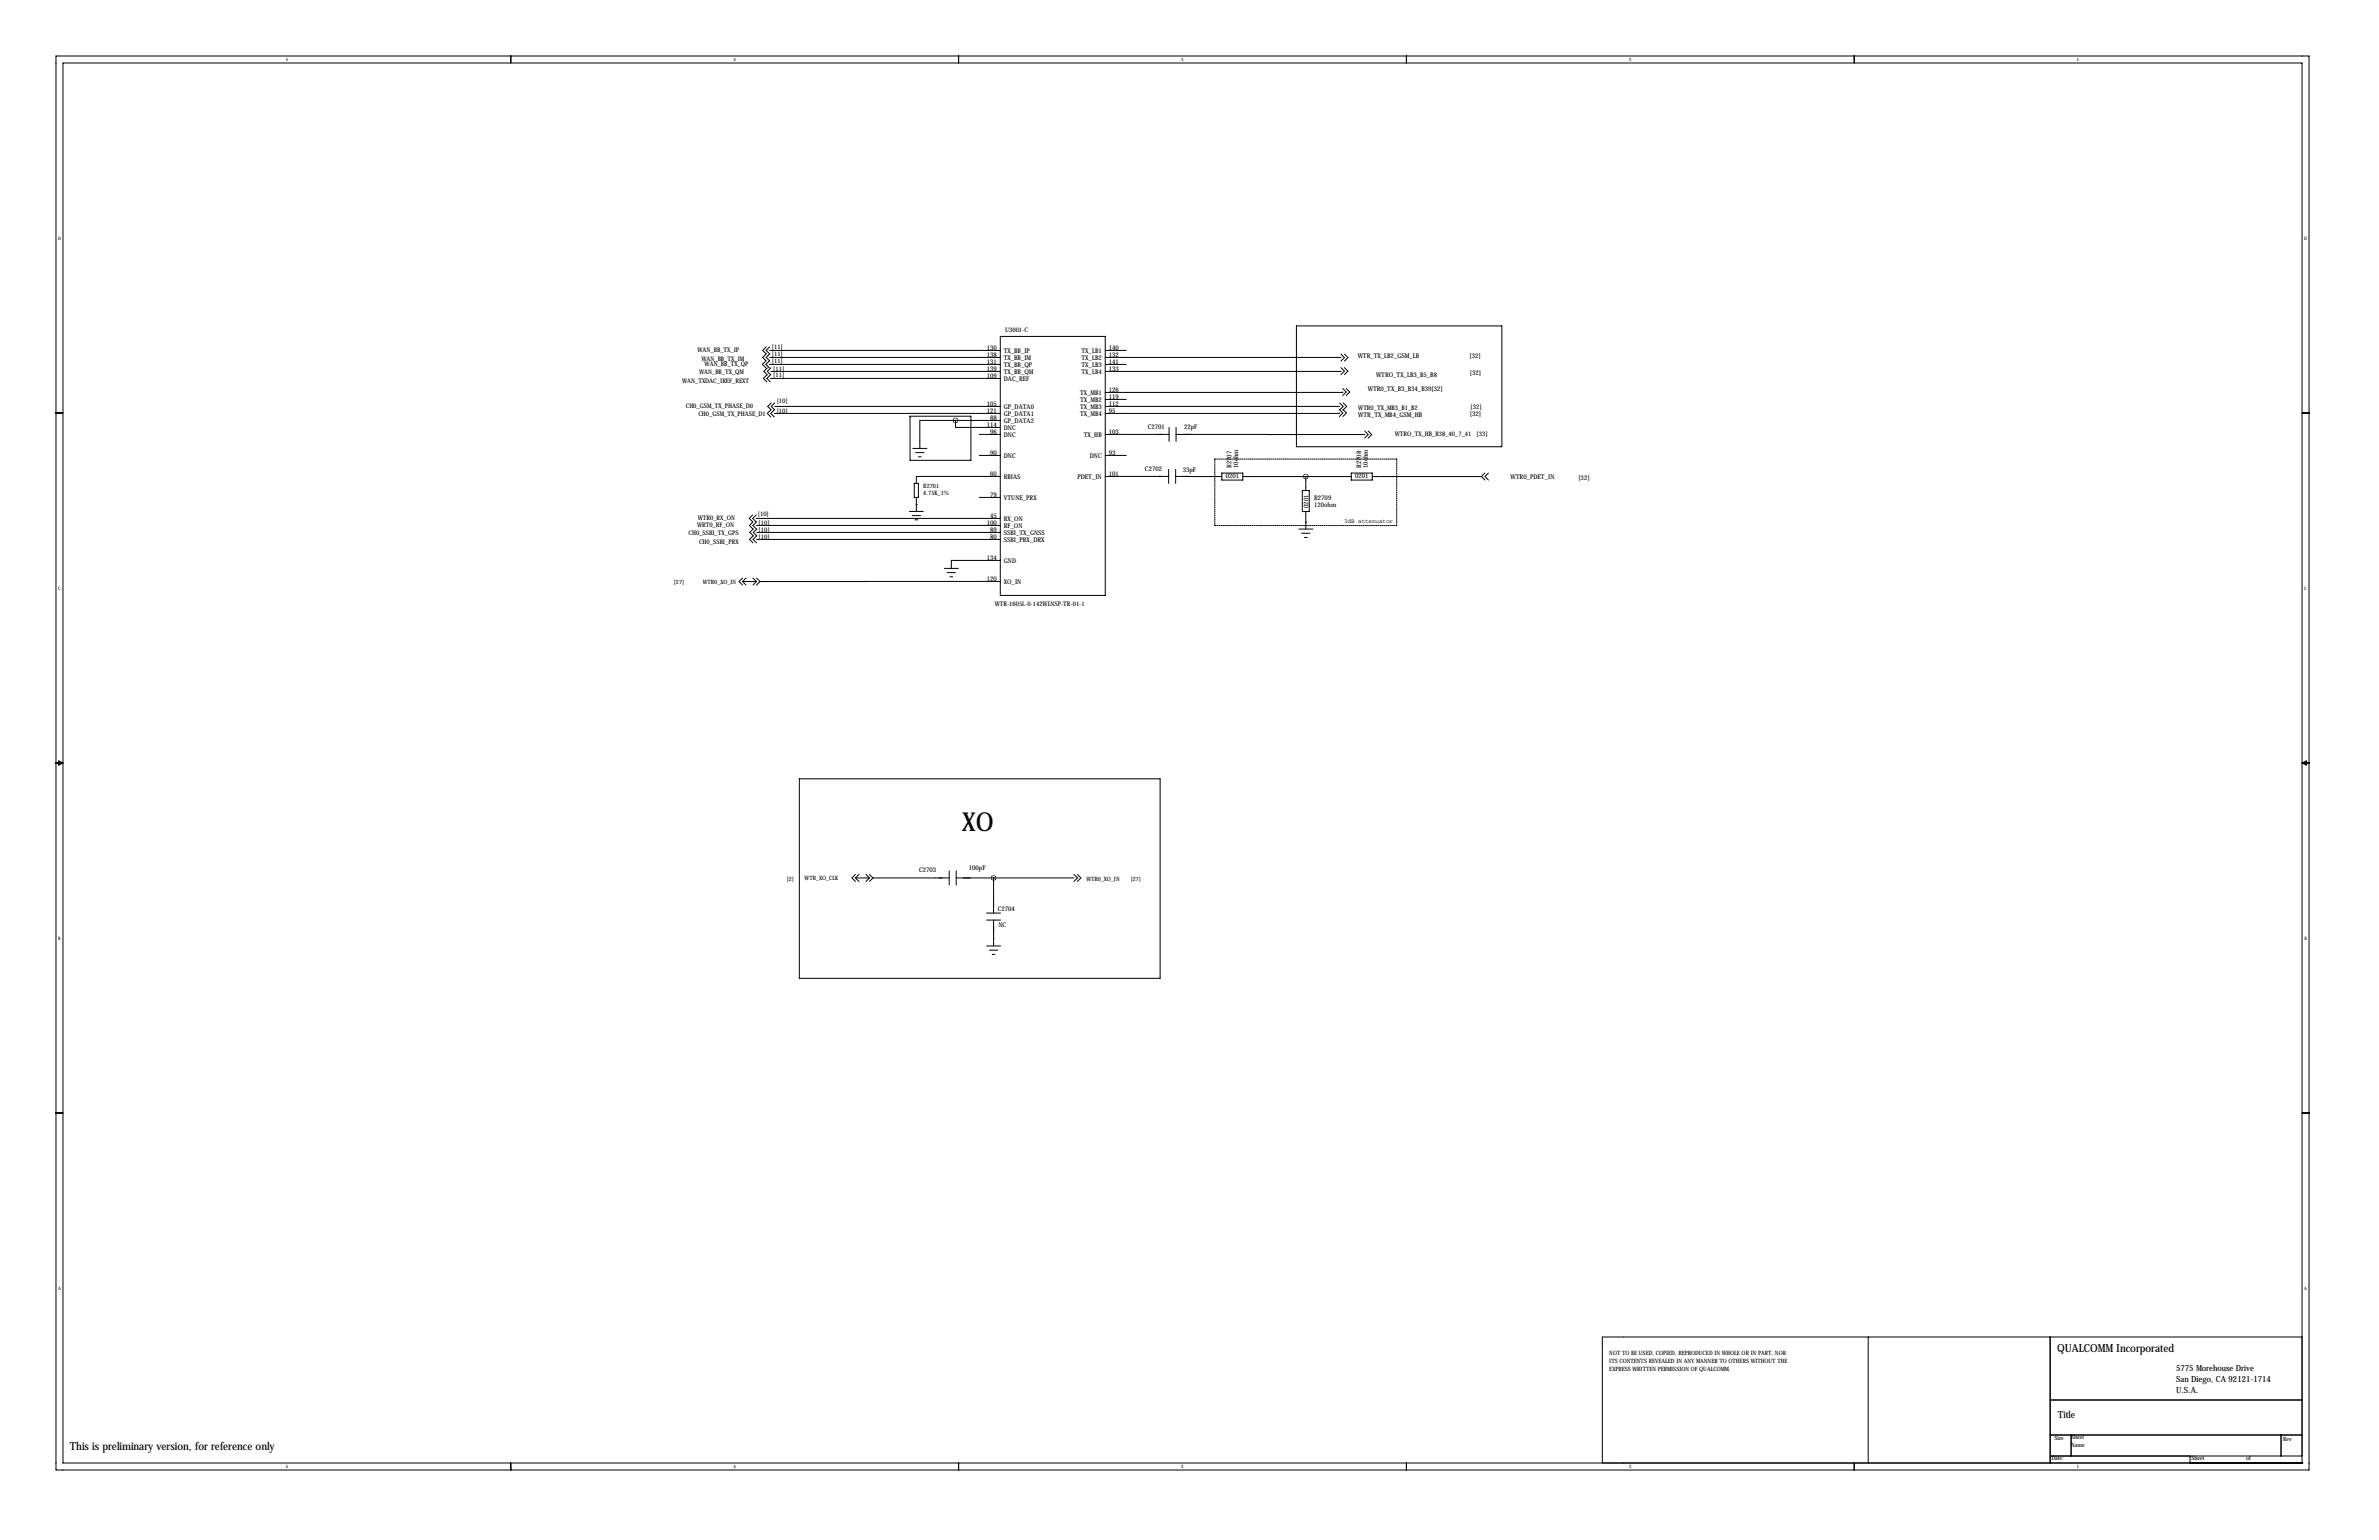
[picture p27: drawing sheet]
<svg xmlns="http://www.w3.org/2000/svg" width="864mm" height="559mm" viewBox="0 0 864 559" stroke-linecap="round" stroke-linejoin="round" font-family="sans-serif">
<defs><g id="words">
<text font-size="9.5" x="349.3" y="301.5">XO</text>
<g font-size="4">
<text x="746.8" y="490.5">QUALCOMM Incorporated</text>
<text x="25.4" y="526.1">This is preliminary version, for reference only</text>
</g>
<text font-size="3.6" x="747" y="514.6">Title</text>
<g font-size="3.1">
<text x="789.9" y="497.5">5775 Morehouse Drive</text>
<text x="789.9" y="501.5">San Diego, CA 92121-1714</text>
<text x="789.9" y="505.6">U.S.A.</text>
</g>
<g font-size="2.4">
<text x="358.2" y="127.2">130</text>
<text x="358.2" y="129.7">138</text>
<text x="364.4" y="128">TX_BB_IP</text>
<text x="364.4" y="130.5">TX_BB_IM</text>
<text x="392.6" y="128">TX_LB1</text>
<text x="392.6" y="130.5">TX_LB2</text>
<text x="402.5" y="127.2">140</text>
<text x="402.5" y="129.7">132</text>
<text x="492.9" y="129.7">WTR_TX_LB2_GSM_LB</text>
<text x="533.5" y="130">[32]</text>
<text x="358.2" y="132.2">131</text>
<text x="358.2" y="134.8">139</text>
<text x="358.2" y="137.3">109</text>
<text x="364.4" y="133.1">TX_BB_QP</text>
<text x="364.4" y="135.6">TX_BB_QM</text>
<text x="392.6" y="133.1">TX_LB3</text>
<text x="392.6" y="135.6">TX_LB4</text>
<text x="402.5" y="132.2">141</text>
<text x="402.5" y="134.8">133</text>
<text x="499.5" y="136.7">WTRO_TX_LB3_B5_B8</text>
<text x="533.6" y="136.1">[32]</text>
<text x="364.4" y="138.1">DAC_REF</text>
<text x="392.1" y="143.2">TX_MB1</text>
<text x="402.5" y="142.4">126</text>
<text x="496.5" y="141.7">WTR0_TX_B3_B34_B39[32]</text>
<text x="358.2" y="147.5">105</text>
<text x="364.4" y="148.3">GP_DATA0</text>
<text x="392.1" y="145.8">TX_MB2</text>
<text x="392.1" y="148.3">TX_MB3</text>
<text x="402.5" y="144.9">119</text>
<text x="402.5" y="147.5">112</text>
<text x="358.2" y="150">121</text>
<text x="358.2" y="155.1">114</text>
<text x="359.4" y="152.6">88</text>
<text x="364.4" y="150.8">GP_DATA1</text>
<text x="364.4" y="153.4">GP_DATA2</text>
<text x="364.4" y="155.9">DNC</text>
<text x="392.1" y="150.8">TX_MB4</text>
<text x="402.5" y="150">95</text>
<text x="416.7" y="155.6">C2701</text>
<text x="429.8" y="155.7">22pF</text>
<text x="493.1" y="151.3">WTR_TX_MB4_GSM_HB</text>
<text x="533.6" y="151">[32]</text>
<text x="359.4" y="157.6">96</text>
<text x="364.4" y="158.5">DNC</text>
<text x="393.4" y="158.5">TX_HB</text>
<text x="402.5" y="157.6">103</text>
<text x="359.4" y="165.3">90</text>
<text x="364.4" y="166.1">DNC</text>
<text x="395.6" y="166.1">DNC</text>
<text x="402.5" y="165.3">93</text>
<text x="359.4" y="172.9">60</text>
<text x="364.4" y="173.7">RBIAS</text>
<text x="391.1" y="173.7">PDET_IN</text>
<text x="402.5" y="172.9">101</text>
<text x="415.6" y="171.1">C2702</text>
<text x="429.3" y="171.2">33pF</text>
<text x="444.9" y="173.6">0201</text>
<text x="447.1" y="169.9" transform="rotate(-90 447.1 169.9)">R2707</text>
<text x="449.5" y="169.9" transform="rotate(-90 449.5 169.9)">10ohm</text>
<text x="491.9" y="173.6">0201</text>
<text x="494.1" y="169.9" transform="rotate(-90 494.1 169.9)">R2708</text>
<text x="496.5" y="169.9" transform="rotate(-90 496.5 169.9)">10ohm</text>
<text x="548.4" y="173.8">WTR0_PDET_IN</text>
<text x="573" y="174.1">[32]</text>
<text x="359.4" y="180.5">79</text>
<text x="364.4" y="181.3">VTUNE_PRX</text>
<text x="475" y="184.3" transform="rotate(-90 475 184.3)">0201</text>
<text x="477.1" y="181.6">R2709</text>
<text x="477.1" y="184">120ohm</text>
<text x="358.2" y="190.7">100</text>
<text x="359.4" y="188.1">45</text>
<text x="364.4" y="188.9">RX_ON</text>
<text x="364.4" y="191.5">RF_ON</text>
<text x="359.4" y="193.2">89</text>
<text x="359.4" y="195.7">80</text>
<text x="364.4" y="194">SSBI_TX_GNSS</text>
<text x="364.4" y="196.6">SSBI_PRX_DRX</text>
<text x="358.2" y="203.4">134</text>
<text x="364.4" y="204.2">GND</text>
<text x="358.2" y="211">120</text>
<text x="364.4" y="211.8">XO_IN</text>
<text x="333.7" y="316.4">C2703</text>
<text x="351.7" y="315.8">100pF</text>
<text x="362.2" y="330.6">C2704</text>
<text x="362.4" y="336.5">NC</text>
</g>
<g font-size="2.3">
<text x="364.9" y="120.3">U3001-C</text>
<text x="253.2" y="127.9">WAN_BB_TX_IP</text>
<text x="254.6" y="130.9">WAN_BB_TX_IM</text>
<text x="280.2" y="131.8">[11]</text>
<text x="280.2" y="126.7">[11]</text>
<text x="280.2" y="129.3">[11]</text>
<text x="253.7" y="135.7">WAN_BB_TX_QM</text>
<text x="255.8" y="132.9">WAN_BB_TX_QP</text>
<text x="280.7" y="134.6">[11]</text>
<text x="280.7" y="136.9">[11]</text>
<text x="247.6" y="139">WAN_TXDAC_IREF_REXT</text>
<text x="248.9" y="147.9">CH0_GSM_TX_PHASE_D0</text>
<text x="282" y="146.1">[10]</text>
<text x="282" y="149.9">[10]</text>
<text x="493.1" y="148.7">WTR0_TX_MB3_B1_B2</text>
<text x="533.9" y="148.3">[32]</text>
<text x="253.5" y="151">CH0_GSM_TX_PHASE_D1</text>
<text x="506.3" y="158.1">WTRO_TX_HB_B38_40_7_41</text>
<text x="536" y="158">[33]</text>
<text x="253" y="191.1">WRT0_RF_ON</text>
<text x="253.3" y="188.7">WTR0_RX_ON</text>
<text x="275.1" y="187.2">[10]</text>
<text x="275.4" y="190.5">[10]</text>
<text x="249.9" y="194">CH0_SSBI_TX_GPS</text>
<text x="253.8" y="197.3">CH0_SSBI_PRX</text>
<text x="275.4" y="195.6">[10]</text>
<text x="275.4" y="193">[10]</text>
<text x="361.1" y="219.9">WTR-1605L-0-142WLNSP-TR-01-1</text>
</g>
<g font-size="2.2">
<text x="335.2" y="177.2">R2701</text>
<text x="335.2" y="179.7">4.75K_1%</text>
<text x="488" y="189.9">3dB attenuator</text>
</g>
<g font-size="2.1">
<text x="244.7" y="212">[27]</text>
<text x="255.2" y="211.8">WTR0_XO_IN</text>
<text x="285.6" y="319.8">[2]</text>
<text x="292.1" y="319.4">WTR_XO_CLK</text>
<text x="394.4" y="319.6">WTR0_XO_IN</text>
<text x="410.5" y="319.7">[27]</text>
<text x="584.2" y="491.7">NOT TO BE USED, COPIED, REPRODUCED IN WHOLE OR IN PART, NOR</text>
<text x="584.2" y="497.3">EXPRESS WRITTEN PERMISSION OF QUALCOMM.</text>
<text x="584.2" y="494.5">ITS CONTENTS REVEALED IN ANY MANNER TO OTHERS WITHOUT THE</text>
<text x="745.7" y="522.4">Size</text>
<text x="751.8" y="525">Name</text>
<text x="751.8" y="522.2">Sheet</text>
<text x="828.8" y="522.7">Rev</text>
<text x="744.7" y="529.8">Date:</text>
<text x="795.5" y="529.8">Sheet</text>
<text x="815.3" y="529.8">of</text>
</g>
<g font-size="1.7">
<text x="103.7" y="22.2">5</text>
<text x="266.3" y="22.2">4</text>
<text x="428.8" y="22.2">3</text>
<text x="591.4" y="22.2">2</text>
<text x="754" y="22.2">1</text>
<text x="21.1" y="86.9">D</text>
<text x="836.4" y="86.9">D</text>
<text x="21.1" y="213.9">C</text>
<text x="836.5" y="213.9">C</text>
<text x="21.2" y="340.9">B</text>
<text x="836.5" y="340.9">B</text>
<text x="21.1" y="467.9">A</text>
<text x="836.4" y="467.9">A</text>
<text x="103.7" y="532.7">5</text>
<text x="266.3" y="532.7">4</text>
<text x="428.8" y="532.7">3</text>
<text x="591.4" y="532.7">2</text>
<text x="753.9" y="532.7">1</text>
</g>
<text font-size=".4" x="360.7" y="340.7">GND</text>
</g></defs>
<g fill="none" stroke="#000" stroke-width=".36">
<path d="M20.3 20.3h817.9v513.1h-817.9zM22.9 22.9h812.8v508h-812.8zM185.4 20.3v2.6M348 20.3v2.6M510.5 20.3v2.6M673.1 20.3v2.6M470.6 118.3h74.6v43.8h-74.6zM278 131l-1.2 1.2 1.2 1.3M278.1 125.9l-1.2 1.3 1.2 1.2-1.2 1.3 1.2 1.3M278.4 136l-1.3 1.3 1.3 1.3M278.5 133.5l-1.2 1.3 1.2 1.2M279.3 131l-1.3 1.2 1.3 1.3"/>
<path d="M279.4 127.2h83.7M279.4 125.9l-1.3 1.3 1.3 1.2-1.3 1.3 1.3 1.3M279.7 136l-1.3 1.3 1.3 1.3M279.8 133.5l-1.3 1.3 1.3 1.2M363.1 129.7h-83.7M363.1 132.2h-83.8M363.1 134.8h-83.3M363.1 137.3h-83.4M363.1 122.1h38.1v94h-38.1zM401.2 129.7h85.6M401.2 127.2h7.6M401.2 132.2h7.6"/>
<path d="M486.8 134.7l-85.6 .1M486.8 128.5l1.2 1.2-1.2 1.3M486.8 133.4l1.2 1.3-1.2 1.2M488 128.5l1.3 1.2-1.3 1.3M488 133.4l1.3 1.3-1.3 1.2M20.3 149.9h2.6M279.8 148.7l-1.3 1.3 1.3 1.3M280 146.2l-1.3 1.3 1.3 1.2M281.1 148.7l-1.3 1.3 1.3 1.3M281.2 146.2l-1.2 1.3 1.2 1.2M330.4 151h22.1v16h-22.1zM346.9 152.6v2.5h16.2"/>
<path d="M346.9 152.6h-13v10.1M346.9 152.6h16.2M355.5 157.6h7.6M363.1 147.5h-81.9M363.1 150h-82M401.2 147.5h85.1M401.2 157.6h23.2M401.2 144.9h7.6M424.4 155.1v5.1M426.9 157.6l68.5 .1M426.9 155.1v5.1M486.2 148.6l1.3 1.3-1.3 1.2"/>
<path d="M486.2 149.9l-85 .1M486.3 146.2l1.3 1.3-1.3 1.2M487.4 142.2l-86.2 .2M487.4 141l1.3 1.2-1.3 1.3M487.5 148.6l1.2 1.3-1.2 1.2M487.6 146.2l1.2 1.3-1.2 1.2M488.7 141l1.3 1.2-1.3 1.3M495.4 156.4l1.3 1.3-1.3 1.3M496.7 156.4l1.2 1.3-1.2 1.3M835.7 149.9h2.5M331.4 162.7h5M331.9 175.4h1.5v5.1h-1.5z"/>
<path d="M332.4 164.2h3M333.4 165.8h1M355.5 165.3h7.6M363.1 172.9h-30.5v2.5M401.2 165.3h7.6M401.2 172.9h23M424.2 170.3v5.1M426.8 172.9h16.7M426.8 170.3v5.1M443.5 171.7h7.7v2.5h-7.7zM451.2 172.9h39.3M472.7 178h2.6v7.6h-2.6z"/>
<path d="M474 172.9v5.1M490.5 171.7h7.6v2.5h-7.6zM537.8 172.9l1.2 1.3M537.8 172.9h-39.7M539 171.7l-1.2 1.2M540.3 171.7l-1.3 1.2 1.3 1.3M273.3 186.8l-1.3 1.3 1.3 1.3M273.3 189.4l-1.3 1.3 1.3 1.2M273.4 194.5l-1.3 1.2 1.3 1.3M273.5 191.9l-1.3 1.3 1.3 1.3M274.5 186.8l-1.2 1.3 1.2 1.3M274.6 190.7h88.5"/>
<path d="M274.6 189.4l-1.3 1.3 1.3 1.2M274.6 194.5l-1.2 1.2 1.2 1.3M274.7 191.9l-1.2 1.3 1.2 1.3M330.1 185.6h5.1M331.1 187.1h3.1M332.1 188.6h1M332.6 183h.1M332.6 180.5v5.1M355.5 180.5h7.6M363.1 188.1h-88.6M363.1 193.2h-88.4M363.1 195.7h-88.5"/>
<path d="M471.5 192h5.1M472.5 193.5h3M473.5 195h1M474 185.6v6.4M474 189.4h.1M269.5 209.8l-1.2 1.2 1.2 1.3M269.5 211h5.1M269.5 211l1.3 1.3M270.8 209.8l-1.3 1.2M273.4 209.8l1.2 1.2M274.6 211l-1.2 1.3M274.6 209.8l1.3 1.2"/>
<path d="M275.9 211l-1.3 1.3M342.8 206.2h5.1M343.8 207.8h3.1M344.8 209.3h1M363.1 203.4h-17.8v2.8M363.1 211h-87.2M20.3 276.9h2.6M21.3 276.1l1.6 .8-1.6 .7zM835.7 276.9h2.5M835.7 276.9l1.5-.8v1.5zM290.2 282.6h130.9v72.4h-130.9zM310.5 318.6h5.1"/>
<path d="M310.5 318.6l1.3 1.2M310.5 317.3l-1.2 1.3 1.2 1.2M311.8 317.3l-1.3 1.3M314.4 317.3l1.2 1.3M315.6 317.3l1.3 1.3M315.6 318.6l-1.2 1.2M316.9 318.6h27.7M316.9 318.6l-1.3 1.2M344.6 316v5.1M347.1 316v5.1M360.7 318.6v12.7M389.8 318.6h-42.7"/>
<path d="M389.8 317.3l1.3 1.3-1.3 1.2M391.1 317.3l1.3 1.3-1.3 1.2M358.1 331.3h5.1M358.1 333.9h5.1M360.7 333.9v9.4M358.1 343.3h5.1M359.2 344.8h3M360.2 346.3h1M20.3 403.9h2.6M835.7 403.9h2.5M678.2 485.1v45.8M744.2 485.1v45.8"/>
<path d="M835.7 485.1h-254v45.8M744.2 508h91.5M185.4 530.9v2.5M348 530.9v2.5M510.5 530.9v2.5M673.1 530.9v2.5M744.2 520.7h91.5M744.2 528.3h91.5M751.8 520.7v7.6M795 530.9h.1M795 528.3v2.6M828 520.7v7.6"/>
<path d="M835.7 530.9h.1"/>
</g>
<path d="M441 166.6h66M507 166.6v24.1M441 190.7v-24.1M507 190.7h-66" fill="none" stroke="#000" stroke-width=".36" stroke-dasharray=".4 .4"/>
<path d="M346.8 152.6a.06 .06 0 0 0 .1 0 .06 .06 0 0 0-.1 0zM360.6 318.6a.06 .06 0 0 0 .1 0 .06 .06 0 0 0-.1 0zM474 172.9a.06 .06 0 0 0 .1 0 .06 .06 0 0 0-.1 0z" fill="#000" stroke="#000" stroke-width="1.8"/>
<use href="#words"/>
</svg>
